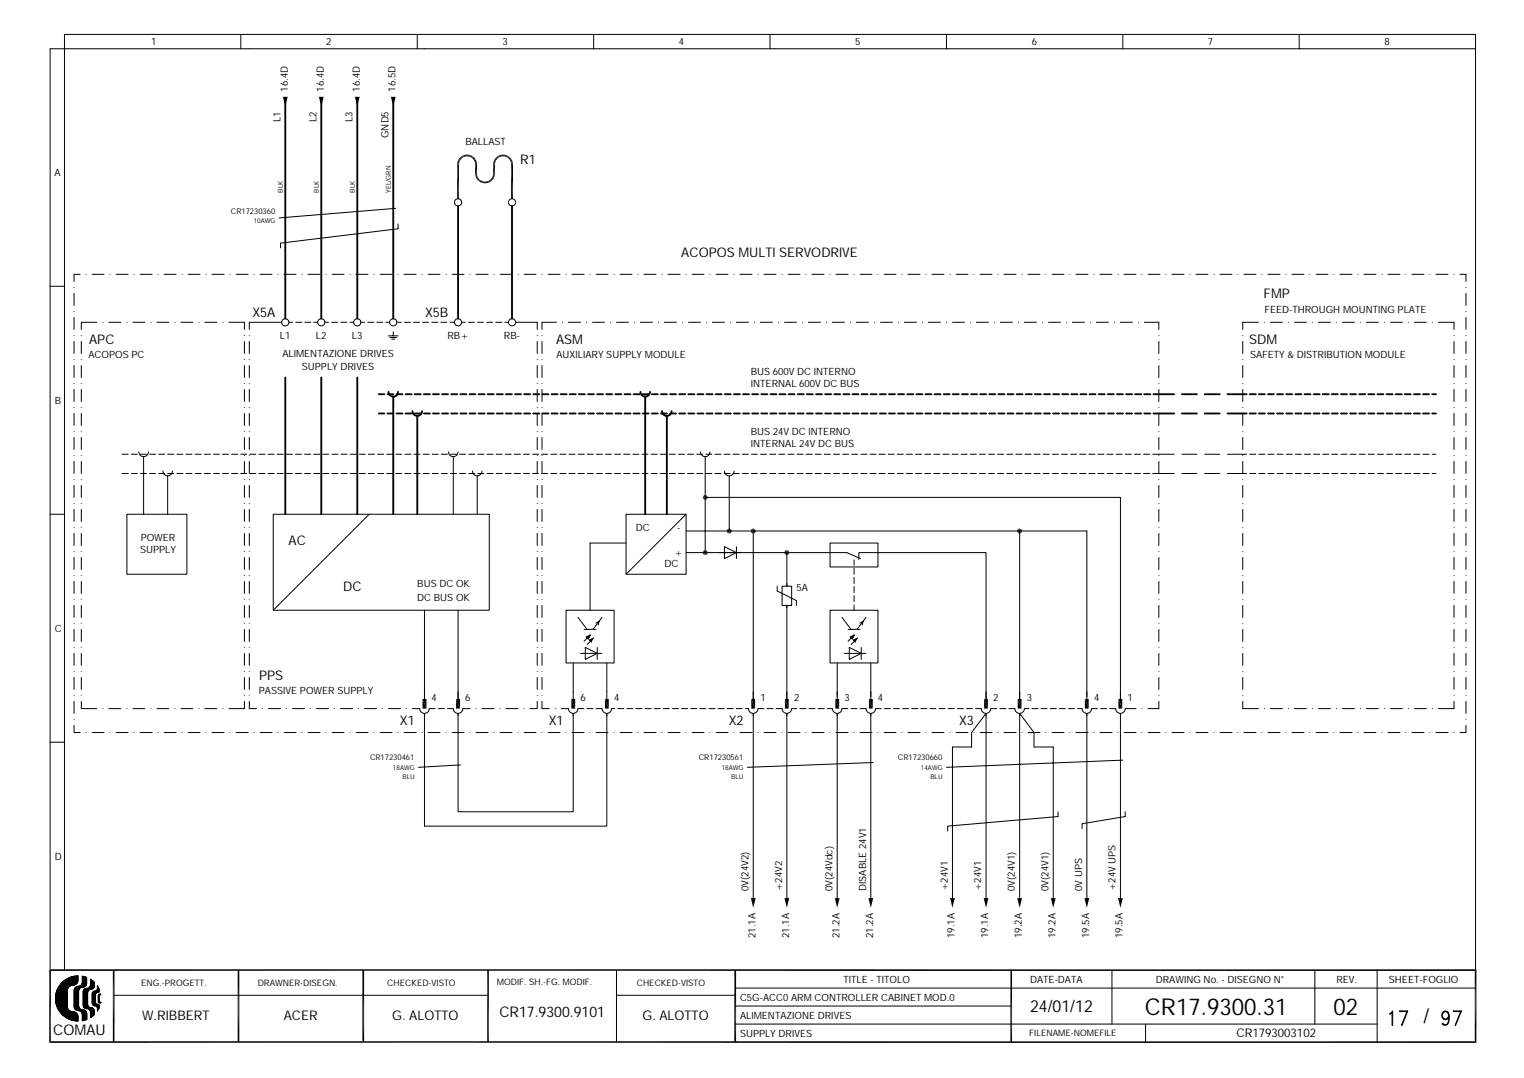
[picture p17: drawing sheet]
<svg xmlns="http://www.w3.org/2000/svg" width="297mm" height="210mm" viewBox="0 0 297 210" stroke-linecap="round" stroke-linejoin="round" font-family="sans-serif">
<defs><g id="words">
<g font-size="4.5">
<text x="222.9" y="197.5">CR17.9300.31</text>
<text x="259.6" y="197.5">02</text>
</g>
<text font-size="3.9" x="277.1" y="199.2">/</text>
<text font-size="3.2" x="200.5" y="197.1">24/01/12</text>
<g font-size="2.9">
<text x="10.4" y="201.5">COMAU</text>
<text x="97.2" y="198">CR17.9300.9101</text>
</g>
<g font-size="2.6">
<text x="101.3" y="31.9">R1</text>
<text x="132.6" y="50.1">ACOPOS MULTI SERVODRIVE</text>
<text x="246" y="58.1">FMP</text>
<text x="49.1" y="61.8">X5A</text>
<text x="82.7" y="61.8">X5B</text>
<text x="17.4" y="67">APC</text>
<text x="108.2" y="67">ASM</text>
<text x="243.2" y="67">SDM</text>
<text x="56.2" y="106.2">AC</text>
<text x="66.8" y="115.1">DC</text>
<text x="50.4" y="132.4">PPS</text>
<text x="77.9" y="141.2">X1</text>
<text x="106.8" y="141.2">X1</text>
<text x="141.9" y="141.2">X2</text>
<text x="186.7" y="141.2">X3</text>
<text x="27.7" y="198.7">W.RIBBERT</text>
<text x="55.2" y="198.7">ACER</text>
<text x="76.4" y="198.7">G. ALOTTO</text>
<text x="125.1" y="198.7">G. ALOTTO</text>
</g>
<text font-size="2.3" x="240.7" y="202">CR1793003102</text>
<g font-size="1.9">
<text x="29.4" y="8.8">1</text>
<text x="63.5" y="8.8">2</text>
<text x="97.8" y="8.8">3</text>
<text x="132.1" y="8.8">4</text>
<text x="166.5" y="8.8">5</text>
<text x="200.9" y="8.8">6</text>
<text x="235.2" y="8.8">7</text>
<text x="269.5" y="8.8">8</text>
<text x="56" y="17.8" transform="rotate(-90 56 17.8)">16.4D</text>
<text x="63" y="17.8" transform="rotate(-90 63 17.8)">16.4D</text>
<text x="70" y="17.8" transform="rotate(-90 70 17.8)">16.4D</text>
<text x="77" y="17.8" transform="rotate(-90 77 17.8)">16.5D</text>
<text x="54.6" y="23.7" transform="rotate(-90 54.6 23.7)">L1</text>
<text x="61.6" y="23.7" transform="rotate(-90 61.6 23.7)">L2</text>
<text x="68.6" y="23.7" transform="rotate(-90 68.6 23.7)">L3</text>
<text x="75.6" y="26.9" transform="rotate(-90 75.6 26.9)">GND5</text>
<text x="90.6" y="28.2">BALLAST</text>
<text x="10.6" y="34.3">A</text>
<text x="246.1" y="60.9">FEED-THROUGH MOUNTING PLATE</text>
<text x="17.2" y="69.8">ACOPOS PC</text>
<text x="54.5" y="66">L1</text>
<text x="55" y="69.5">ALIMENTAZIONE DRIVES</text>
<text x="61.5" y="66">L2</text>
<text x="68.5" y="66">L3</text>
<text x="87.1" y="66">RB+</text>
<text x="98.1" y="66">RB-</text>
<text x="108.3" y="69.8">AUXILIARY SUPPLY MODULE</text>
<text x="243.4" y="69.8">SAFETY &amp; DISTRIBUTION MODULE</text>
<text x="58.8" y="72.1">SUPPLY DRIVES</text>
<text x="146.2" y="73">BUS 600V DC INTERNO</text>
<text x="146.2" y="75.4">INTERNAL 600V DC BUS</text>
<text x="10.7" y="78.6">B</text>
<text x="146.2" y="84.7">BUS 24V DC INTERNO</text>
<text x="146.2" y="87.1">INTERNAL 24V DC BUS</text>
<text x="27.3" y="107.6">SUPPLY</text>
<text x="27.4" y="105.3">POWER</text>
<text x="123.8" y="103.4">DC</text>
<text x="131.8" y="103.5">-</text>
<text x="129.4" y="110.4">DC</text>
<text x="131.3" y="108.2">+</text>
<text x="81.2" y="114.4">BUS DC OK</text>
<text x="81.2" y="116.9">DC BUS OK</text>
<text x="155" y="115.1">5A</text>
<text x="10.6" y="123">C</text>
<text x="50.4" y="135.2">PASSIVE POWER SUPPLY</text>
<text x="84" y="136.6">4</text>
<text x="90.6" y="136.6">6</text>
<text x="113" y="136.6">6</text>
<text x="119.5" y="136.6">4</text>
<text x="148" y="136.6">1</text>
<text x="154.6" y="136.6">2</text>
<text x="164.4" y="136.6">3</text>
<text x="170.9" y="136.6">4</text>
<text x="193.4" y="136.6">2</text>
<text x="199.9" y="136.6">3</text>
<text x="213" y="136.6">4</text>
<text x="219.5" y="136.6">1</text>
<text x="10.7" y="167.4">D</text>
<text x="145.7" y="173.5" transform="rotate(-90 145.7 173.5)">0V(24V2)</text>
<text x="152.3" y="173.5" transform="rotate(-90 152.3 173.5)">+24V2</text>
<text x="162.1" y="173.5" transform="rotate(-90 162.1 173.5)">0V(24Vdc)</text>
<text x="168.6" y="173.5" transform="rotate(-90 168.6 173.5)">DISABLE 24V1</text>
<text x="184.5" y="173.5" transform="rotate(-90 184.5 173.5)">+24V1</text>
<text x="191" y="173.5" transform="rotate(-90 191 173.5)">+24V1</text>
<text x="197.6" y="173.5" transform="rotate(-90 197.6 173.5)">0V(24V1)</text>
<text x="204.1" y="173.5" transform="rotate(-90 204.1 173.5)">0V(24V1)</text>
<text x="210.7" y="173.5" transform="rotate(-90 210.7 173.5)">0V UPS</text>
<text x="217.2" y="173.5" transform="rotate(-90 217.2 173.5)">+24V UPS</text>
<text x="147.1" y="182.6" transform="rotate(-90 147.1 182.6)">21.1A</text>
<text x="153.6" y="182.6" transform="rotate(-90 153.6 182.6)">21.1A</text>
<text x="163.4" y="182.6" transform="rotate(-90 163.4 182.6)">21.2A</text>
<text x="170" y="182.6" transform="rotate(-90 170 182.6)">21.2A</text>
<text x="185.8" y="182.6" transform="rotate(-90 185.8 182.6)">19.1A</text>
<text x="192.4" y="182.6" transform="rotate(-90 192.4 182.6)">19.1A</text>
<text x="198.9" y="182.6" transform="rotate(-90 198.9 182.6)">19.2A</text>
<text x="205.5" y="182.6" transform="rotate(-90 205.5 182.6)">19.2A</text>
<text x="212" y="182.6" transform="rotate(-90 212 182.6)">19.5A</text>
<text x="218.5" y="182.6" transform="rotate(-90 218.5 182.6)">19.5A</text>
<text x="164.2" y="191.5">TITLE - TITOLO</text>
<text x="200.6" y="191.5">DATE-DATA</text>
<text x="225" y="191.5">DRAWING No. - DISEGNO N°</text>
<text x="260.2" y="191.5">REV.</text>
<text x="270.4" y="191.5">SHEET-FOGLIO</text>
<text x="144.1" y="195">C5G-ACC0 ARM CONTROLLER CABINET MOD.0</text>
<text x="144.1" y="198.5">ALIMENTAZIONE DRIVES</text>
<text x="144.1" y="202">SUPPLY DRIVES</text>
</g>
<g font-size="1.7">
<text x="27.5" y="191.9">ENG.-PROGETT.</text>
<text x="50.2" y="191.9">DRAWNER-DISEGN.</text>
<text x="75.4" y="191.9">CHECKED-VISTO</text>
<text x="96.7" y="191.7">MODIF. SH.-FG. MODIF.</text>
<text x="124" y="191.9">CHECKED-VISTO</text>
<text x="200.4" y="201.7">FILENAME-NOMEFILE</text>
</g>
<g font-size="1.5">
<text x="44.9" y="41.6">CR17230360</text>
<text x="72" y="148">CR17230461</text>
<text x="136" y="148">CR17230561</text>
<text x="174.8" y="148">CR17230660</text>
</g>
<g font-size="1.3">
<text x="55.1" y="37.5" transform="rotate(-90 55.1 37.5)">BLK</text>
<text x="62.1" y="37.5" transform="rotate(-90 62.1 37.5)">BLK</text>
<text x="69.1" y="37.5" transform="rotate(-90 69.1 37.5)">BLK</text>
<text x="76.1" y="37.5" transform="rotate(-90 76.1 37.5)">YEL/GRN</text>
<text x="49.4" y="43.5">10AWG</text>
<text x="76.5" y="149.9">18AWG</text>
<text x="140.5" y="149.9">18AWG</text>
<text x="179.3" y="149.9">14AWG</text>
<text x="78.4" y="151.8">BLU</text>
<text x="142.3" y="151.8">BLU</text>
<text x="181.1" y="151.8">BLU</text>
</g>
</g></defs>
<g fill="none" stroke="#000" stroke-width=".36">
<path d="M55.5 19.8v42.3M62.5 19.8v42.3M69.6 19.8v42.3M76.6 19.8v42.3M99.7 32v6.7M89.2 40.1v22M99.7 40.1v22M55.5 73.5v26.6M62.5 73.5v26.6M69.6 73.5v26.6M73.7 76.8h1.1M75.4 76.8h1.2"/>
<path d="M75.6 76.3a.93 .93 0 0 0 1 .9 .93 .93 0 0 0 .9-.9M76.6 77.2v22.9M77.2 76.8h1.2M79 76.8h1.1M80.7 76.8h1.2M82.5 76.8h1.2M84.3 76.8h1.1M86.1 76.8h1.1M87.8 76.8h1.2M89.6 76.8h1.2M91.4 76.8h1.2M93.2 76.8h1.1"/>
<path d="M94.9 76.8h1.2M96.7 76.8h1.2M98.5 76.8h1.2M100.3 76.8h1.1M102 76.8h1.2M103.8 76.8h1.2M105.6 76.8h1.2M107.4 76.8h1.1M109.1 76.8h1.2M110.9 76.8h1.2M112.7 76.8h1.2M114.5 76.8h1.1"/>
<path d="M116.2 76.8h1.2M118 76.8h1.2M119.8 76.8h1.2M121.6 76.8h1.1M123.3 76.8h1.2M124.7 76.3a.94 .94 0 0 0 .9 .9 .94 .94 0 0 0 1-.9M125.1 76.8h1.2M125.6 77.2v22.9M126.9 76.8h1.2M128.7 76.8h1.1M130.5 76.8h1.1M132.2 76.8h1.2"/>
<path d="M134 76.8h1.2M135.8 76.8h1.1M137.5 76.8h1.2M139.3 76.8h1.2M141.1 76.8h1.2M142.9 76.8h1.1M144.7 76.8h1.1M146.4 76.8h1.2M148.2 76.8h1.2M150 76.8h1.2M151.7 76.8h1.2M153.5 76.8h1.2"/>
<path d="M155.3 76.8h1.2M157.1 76.8h1.1M158.9 76.8h1.1M160.6 76.8h1.2M162.4 76.8h1.2M164.2 76.8h1.2M165.9 76.8h1.2M167.7 76.8h1.2M169.5 76.8h1.2M171.3 76.8h1.1M173.1 76.8h1.1M174.8 76.8h1.2"/>
<path d="M176.6 76.8h1.2M178.4 76.8h1.2M180.1 76.8h1.2M181.9 76.8h1.2M183.7 76.8h1.2M185.5 76.8h1.1M187.3 76.8h1.1M189 76.8h1.2M190.8 76.8h1.2M192.6 76.8h1.2M194.4 76.8h1.1M196.1 76.8h1.2"/>
<path d="M197.9 76.8h1.2M199.7 76.8h1.2M201.5 76.8h1.1M203.2 76.8h1.2M205 76.8h1.2M206.8 76.8h1.2M208.6 76.8h1.1M210.3 76.8h1.2M212.1 76.8h1.2M213.9 76.8h1.2M215.7 76.8h1.1M217.4 76.8h1.2"/>
<path d="M219.2 76.8h1.2M221 76.8h1.2M222.8 76.8h1.1M224.5 76.8h4.1M230.1 76.8h2.9M234.5 76.8h2.9M239 76.8h3.7M243.3 76.8h1.2M245.1 76.8h1.1M246.8 76.8h1.2M248.6 76.8h1.2M250.4 76.8h1.2"/>
<path d="M252.2 76.8h1.1M254 76.8h1.1M255.7 76.8h1.2M257.5 76.8h1.2M259.3 76.8h1.1M261 76.8h1.2M262.8 76.8h1.2M264.6 76.8h1.2M266.4 76.8h1.1M268.2 76.8h1.1M269.9 76.8h1.2M271.7 76.8h1.2"/>
<path d="M273.5 76.8h1.1M275.3 76.8h1.1M277 76.8h1.2M278.8 76.8h.7M73.7 80.5h1.1M75.4 80.5h1.2M77.2 80.5h1.2M79 80.5h1.1M80.3 80a.94 .94 0 0 0 .9 1 .94 .94 0 0 0 1-1M80.7 80.5h1.2M81.2 81v19.1M82.5 80.5h1.2"/>
<path d="M84.3 80.5h1.1M86.1 80.5h1.1M87.8 80.5h1.2M89.6 80.5h1.2M91.4 80.5h1.2M93.2 80.5h1.1M94.9 80.5h1.2M96.7 80.5h1.2M98.5 80.5h1.2M100.3 80.5h1.1M102 80.5h1.2M103.8 80.5h1.2"/>
<path d="M105.6 80.5h1.2M107.4 80.5h1.1M109.1 80.5h1.2M110.9 80.5h1.2M112.7 80.5h1.2M114.5 80.5h1.1M116.2 80.5h1.2M118 80.5h1.2M119.8 80.5h1.2M121.6 80.5h1.1M123.3 80.5h1.2M125.1 80.5h1.2"/>
<path d="M126.9 80.5h1.2M128.7 80.5h1.1M128.9 80a.93 .93 0 0 0 .9 1 .93 .93 0 0 0 .9-1M129.8 81v19.1M130.5 80.5h1.1M132.2 80.5h1.2M134 80.5h1.2M135.8 80.5h1.1M137.5 80.5h1.2M139.3 80.5h1.2M141.1 80.5h1.2M142.9 80.5h1.1"/>
<path d="M144.7 80.5h1.1M146.4 80.5h1.2M148.2 80.5h1.2M150 80.5h1.2M151.7 80.5h1.2M153.5 80.5h1.2M155.3 80.5h1.2M157.1 80.5h1.1M158.9 80.5h1.1M160.6 80.5h1.2M162.4 80.5h1.2M164.2 80.5h1.2"/>
<path d="M165.9 80.5h1.2M167.7 80.5h1.2M169.5 80.5h1.2M171.3 80.5h1.1M173.1 80.5h1.1M174.8 80.5h1.2M176.6 80.5h1.2M178.4 80.5h1.2M180.1 80.5h1.2M181.9 80.5h1.2M183.7 80.5h1.2M185.5 80.5h1.1"/>
<path d="M187.3 80.5h1.1M189 80.5h1.2M190.8 80.5h1.2M192.6 80.5h1.2M194.4 80.5h1.1M196.1 80.5h1.2M197.9 80.5h1.2M199.7 80.5h1.2M201.5 80.5h1.1M203.2 80.5h1.2M205 80.5h1.2M206.8 80.5h1.2"/>
<path d="M208.6 80.5h1.1M210.3 80.5h1.2M212.1 80.5h1.2M213.9 80.5h1.2M215.7 80.5h1.1M217.4 80.5h1.2M219.2 80.5h1.2M221 80.5h1.2M222.8 80.5h1.1M224.5 80.5h4.1M230.1 80.5h2.9M234.5 80.5h2.9"/>
<path d="M239 80.5h3.7M243.3 80.5h1.2M245.1 80.5h1.1M246.8 80.5h1.2M248.6 80.5h1.2M250.4 80.5h1.2M252.2 80.5h1.1M254 80.5h1.1M255.7 80.5h1.2M257.5 80.5h1.2M259.3 80.5h1.1M261 80.5h1.2"/>
<path d="M262.8 80.5h1.2M264.6 80.5h1.2M266.4 80.5h1.1M268.2 80.5h1.1M269.9 80.5h1.2M271.7 80.5h1.2M273.5 80.5h1.1M275.3 80.5h1.1M277 80.5h1.2M278.8 80.5h.7"/>
</g>
<g fill="#000">
<path d="M55.1 18.9h.9l-.5 1.8zM62.1 18.9h.9l-.5 1.8zM69.1 18.9h.9l-.4 1.8zM76.1 18.9h.9l-.4 1.8zM89 31.6l.4 .1-.4 .3zM89.2 31.3l.3 .1-.5 .2zM89.3 31l.3 .2-.4 .1zM89 32l.4-.3-.1 .3zM89 31.6l.5-.2-.1 .3zM89.6 30.7l.2 .2-.5 .1zM89.2 31.3l.4-.1-.1 .2zM89.3 31l.5-.1-.2 .3z"/>
<path d="M89.6 30.7l.3-.3 .1 .3zM89.6 30.7h.4l-.2 .2zM89.9 30.4l.3-.2 .1 .4zM89.9 30.4l.4 .2-.3 .1zM90.2 30.2l.4-.1v.4zM90.2 30.2l.4 .3-.3 .1zM90.6 30.1h.3v.4zM90.6 30.1l.3 .4h-.3zM90.9 30.1l.3 .4h-.3zM90.9 30.1h.4l-.1 .4zM91.3 30.1l.2 .5-.3-.1zM91.3 30.1l.4 .1-.2 .4z"/>
<path d="M91.7 30.2l.1 .5-.3-.1zM91.7 30.2l.3 .2-.2 .3zM92 30.4v.5l-.2-.2zM92.3 30.7l-.1 .5-.2-.3zM92 30.4l.3 .3-.3 .2zM92.2 31.2l.3-.2-.1 .4zM92.4 31.4l.3-.1-.2 .4zM92.5 31.7l.3-.1-.3 .4zM92.5 32l.4 1.8h-.4zM92.5 33.8h.4l-.4 .4zM92.3 30.7l.2 .3-.3 .2zM92.5 34.2l.4-.1-.3 .4z"/>
<path d="M92.6 34.5l.4-.1-.2 .5zM92.5 31l.2 .3-.3 .1zM92.7 31.3l.1 .3-.3 .1zM92.8 34.9l.3-.3v.5zM92.8 31.6l.1 .4h-.4zM92.5 32h.4v1.8zM92.9 33.8v.3l-.4 .1zM92.9 34.1l.1 .3-.4 .1zM93 34.4l.1 .2-.3 .3zM93.1 35.1l.2-.2 .1 .5zM93.1 34.6l.2 .3-.2 .2zM93.3 34.9l.3 .2-.2 .3z"/>
<path d="M93.6 35.1l.1 .5-.3-.2zM93.6 35.1l.2 .1-.1 .4zM93.8 35.2l.2 .5-.3-.1zM93.8 35.2l.3 .1-.1 .4zM94.1 35.3l.3 .4h-.4zM94.1 35.3l.3 .1v.3zM94.4 35.4l.4 .3h-.4zM94.4 35.4l.3-.1 .1 .4zM94.7 35.3l.3-.1 .2 .4zM94.7 35.3l.5 .3-.4 .1zM95 35.2l.3-.1 .2 .3zM95 35.2l.5 .2-.3 .2z"/>
<path d="M95.3 35.1l.2-.2 .3 .2zM95.3 35.1h.5l-.3 .3zM95.7 34.6l.3 .3h-.5zM95.9 34.4l.3 .1-.5 .1zM95.5 34.9h.5l-.2 .2zM96 34.1l.3 .1-.4 .2zM96 33.8h.4l-.4 .3zM96 32l.4 1.8h-.4zM95.7 34.6l.5-.1-.2 .4zM96 31.6l.4 .1-.4 .3zM96.2 31.3l.3 .1-.5 .2zM95.9 34.4l.4-.2-.1 .3z"/>
<path d="M96 34.1l.4-.3-.1 .4zM96.3 31l.3 .2-.4 .1zM96 32h.4v1.8zM96 32l.4-.3v.3zM96 31.6l.5-.2-.1 .3zM96.6 30.7l.2 .2-.5 .1zM96.2 31.3l.4-.1-.1 .2zM96.3 31l.5-.1-.2 .3zM96.6 30.7l.3-.3 .1 .3zM96.6 30.7h.4l-.2 .2zM96.9 30.4l.3-.2 .1 .4zM96.9 30.4l.4 .2-.3 .1z"/>
<path d="M97.2 30.2l.4-.1v.4zM97.2 30.2l.4 .3-.3 .1zM97.6 30.1h.3v.4zM97.6 30.1l.3 .4h-.3zM97.9 30.1l.3 .4h-.3zM97.9 30.1h.4l-.1 .4zM98.3 30.1l.2 .5-.3-.1zM98.3 30.1l.4 .1-.2 .4zM98.7 30.2l.1 .5-.3-.1zM98.7 30.2l.3 .2-.2 .3zM99 30.4v.5l-.2-.2zM99.3 30.7v.5l-.3-.3z"/>
<path d="M99 30.4l.3 .3-.3 .2zM99.3 31.2l.2-.2-.1 .4zM99.4 31.4l.3-.1-.2 .4zM99.5 31.7l.3-.1-.3 .4zM99.3 30.7l.2 .3-.2 .2zM99.5 31l.2 .3-.3 .1zM99.7 31.3l.1 .3-.3 .1zM99.8 31.6l.1 .4h-.4zM136.8 96.9l.9 .1h-.8zM136.8 96.9h1l-.1 .1zM136.9 96.7l.9 .2h-1zM136.9 96.7h.8l.1 .2z"/>
<path d="M136.9 97l.7 .2h-.6zM136.9 97h.8l-.1 .2zM137 96.5l.7 .2h-.8zM137 96.5h.6l.1 .2zM137 97.2l.5 .1zM137 97.2h.6l-.1 .1zM137 96.5l.1-.1 .5 .1zM137.1 96.4l.5 .1zM137.1 97.3h.4zM137.1 96.4h.4zM136.8 107.6l.9 .2h-.8zM136.8 107.6h1l-.1 .2z"/>
<path d="M136.9 107.4l.9 .2h-1zM136.9 107.4h.8l.1 .2zM136.9 107.8l.7 .1h-.6zM136.9 107.8h.8l-.1 .1zM137 107.3l.7 .1h-.8zM137 107.3h.6l.1 .1zM137 107.9l.5 .1zM137 107.9h.6zM137 107.3h.6zM137.1 107.2l.5 .1zM137.1 108h.4zM137.1 107.2h.4z"/>
<path d="M141.5 103.4l.9 .2h-.9zM141.5 103.4h.9v.2zM141.5 103.2l.9 .2h-.9zM141.5 103.2h.9v.2zM141.5 103.6l.8 .1h-.7zM141.5 103.6h.9l-.1 .1zM141.6 103.1l.8 .1h-.9zM141.6 103.1h.7l.1 .1zM141.6 103.7l.5 .1zM141.6 103.7h.7l-.2 .1zM141.6 103.1l.2-.1 .5 .1zM141.8 103l.5 .1z"/>
<path d="M141.8 103.8h.3zM141.8 103h.3zM146.2 103.4l.9 .2h-.9zM146.2 103.4h.9v.2zM146.2 103.2l.9 .2h-.9zM146.2 103.2h.9v.2zM146.2 103.6l.8 .1h-.7zM146.2 103.6h.9l-.1 .1zM146.3 103.1l.8 .1h-.9zM146.3 103.1h.7l.1 .1zM146.3 103.7l.5 .1zM146.3 103.7h.7l-.2 .1z"/>
<path d="M146.3 103.1l.2-.1 .5 .1zM146.5 103l.5 .1zM146.5 103.8h.3zM146.5 103h.3zM152.7 107.6l.9 .2h-.9zM152.7 107.6h.9v.2zM152.7 107.4l.9 .2h-.9zM152.7 107.4h.9v.2zM152.7 107.8l.8 .1h-.7zM152.7 107.8h.9l-.1 .1zM152.8 107.3l.8 .1h-.9zM152.8 107.3h.7l.1 .1z"/>
<path d="M152.8 107.9l.6 .1zM152.8 107.9h.7zM152.8 107.3h.7zM153 107.2l.5 .1zM153 108h.4zM153 107.2h.4zM198 103.4l.9 .2h-.8zM198 103.4h1l-.1 .2zM198.1 103.2l.9 .2h-1zM198.1 103.2h.8l.1 .2zM198.1 103.6l.7 .1h-.6zM198.1 103.6h.8l-.1 .1z"/>
<path d="M198.2 103.1l.7 .1h-.8zM198.2 103.1h.6l.1 .1zM198.2 103.7l.5 .1zM198.2 103.7h.6l-.1 .1zM198.2 103.1l.1-.1 .5 .1zM198.3 103l.5 .1zM198.3 103.8h.4zM198.3 103h.4zM82.3 136.1l.7 1.9h-.7zM82.3 136.1h.7v1.9zM88.8 136.1l.8 1.9h-.8zM88.8 136.1h.8v1.9z"/>
<path d="M111.2 136.1l.8 1.9h-.8zM111.2 136.1h.8v1.9zM114.1 124l.9-.4-.5 .8zM114.7 124.6l.9-.4-.4 .8zM117.8 136.1l.7 1.9h-.7zM117.8 136.1h.7v1.9zM146.3 136.1l.7 1.9h-.7zM146.3 136.1h.7v1.9zM152.8 136.1l.7 1.9h-.7zM152.8 136.1h.7v1.9zM162.6 136.1l.8 1.9h-.8zM162.6 136.1h.8v1.9z"/>
<path d="M165.5 124l.8-.4-.4 .8zM166.1 124.6l.9-.4-.5 .8zM169.2 136.1l.7 1.9h-.7zM169.2 136.1h.7v1.9zM191.6 136.1l.7 1.9h-.7zM191.6 136.1h.7v1.9zM198.1 136.1l.8 1.9h-.8zM198.1 136.1h.8v1.9zM211.2 136.1l.7 1.9h-.7zM211.2 136.1h.7v1.9zM217.7 136.1l.8 1.9h-.8zM217.7 136.1h.8v1.9z"/>
<path d="M146.2 174.9h.9l-.5 1.9zM152.7 174.9h.9l-.4 1.9zM162.5 174.9h.9l-.4 1.9zM169.1 174.9h.9l-.5 1.9zM185 174.9h.9l-.5 1.9zM191.5 174.9h.9l-.4 1.9zM198 174.9h1l-.5 1.9zM204.6 174.9h.9l-.5 1.9zM211.1 174.9h.9l-.4 1.9zM217.7 174.9h.9l-.5 1.9z"/>
</g>
<g fill="none" stroke="#000" stroke-width=".19">
<path d="M46.9 6.7v2.8M81.2 6.7v2.8M115.6 6.7v2.8M149.9 6.7v2.8M184.3 6.7v2.8M218.6 6.7v2.8M252.9 6.7v2.8M287.3 9.5h-277.5v179.4M9.8 55.7h2.8M14.4 56h.1M14.4 57.1v2.4M15.6 53.4h-1.2v1.4"/>
<path d="M16.8 53.4h.1M17.9 53.4h2.4M21.4 53.4h.1M22.6 53.4h2.3M26.1 53.4h.1M27.3 53.4h2.3M30.8 53.4h.1M31.9 53.4h2.4M35.5 53.4h.1M36.6 53.4h2.3M40.1 53.4h.1M41.3 53.4h2.3"/>
<path d="M44.8 53.4h.1M46 53.4h2.3M49.5 53.4h.1M50.6 53.4h2.4M54.1 53.4h.1M55.3 53.4h2.3M58.8 53.4h.1M60 53.4h2.3M63.5 53.4h.1M64.6 53.4h2.4M68.2 53.4h.1M69.3 53.4h2.3"/>
<path d="M72.8 53.4h.1M74 53.4h2.3M77 40.6l-22.6 1.8M77.5 43.6v.9l-22.9 2.8v1M77.5 53.4h.1M78.7 53.4h2.3M82.2 53.4h.1M83.3 53.4h2.4M86.8 53.4h.1M88 53.4h2.3M91.5 53.4h.1M92.7 53.4h2.3"/>
<path d="M96.2 53.4h.1M97.3 53.4h2.4M100.9 53.4h.1M102 53.4h2.4M105.5 53.4h.1M106.7 53.4h2.3M110.2 53.4h.1M111.4 53.4h2.3M114.9 53.4h.1M116 53.4h2.4M119.5 53.4h.1M120.7 53.4h2.3"/>
<path d="M124.2 53.4h.1M125.4 53.4h2.3M128.9 53.4h.1M130 53.4h2.4M133.6 53.4h.1M134.7 53.4h2.4M138.2 53.4h.1M139.4 53.4h2.3M142.9 53.4h.1M144.1 53.4h2.3M147.6 53.4h.1M148.7 53.4h2.4"/>
<path d="M152.3 53.4h.1M153.4 53.4h2.3M156.9 53.4h.1M158.1 53.4h2.3M161.6 53.4h.1M162.8 53.4h2.3M166.3 53.4h.1M167.4 53.4h2.4M170.9 53.4h.1M172.1 53.4h2.3M175.6 53.4h.1M176.8 53.4h2.3"/>
<path d="M180.3 53.4h.1M181.4 53.4h2.4M185 53.4h.1M186.1 53.4h2.3M189.6 53.4h.1M190.8 53.4h2.3M194.3 53.4h.1M195.5 53.4h2.3M199 53.4h.1M200.1 53.4h2.4M203.6 53.4h.1M204.8 53.4h2.3"/>
<path d="M208.3 53.4h.1M209.5 53.4h2.3M213 53.4h.1M214.1 53.4h2.4M217.7 53.4h.1M218.8 53.4h2.3M222.3 53.4h.1M223.5 53.4h2.3M227 53.4h.1M228.2 53.4h2.3M231.7 53.4h.1M232.8 53.4h2.4"/>
<path d="M236.3 53.4h.1M237.5 53.4h2.3M241 53.4h.1M242.2 53.4h2.3M245.7 53.4h.1M246.8 53.4h2.4M250.4 53.4h.1M251.5 53.4h2.4M255 53.4h.1M256.2 53.4h2.3M259.7 53.4h.1M260.9 53.4h2.3"/>
<path d="M264.4 53.4h.1M265.5 53.4h2.4M269 53.4h.1M270.2 53.4h2.3M273.7 53.4h.1M274.9 53.4h2.3M278.4 53.4h.1M279.5 53.4h2.4M283.1 53.4h.1M284.2 53.4h1.2v1.4M285.4 57.1v2.4M285.4 56h.1"/>
<path d="M14.4 65.3h.1M14.4 70h.1M14.4 74.7h.1M14.4 79.3h.1M14.4 60.7h.1M14.4 61.8v2.3M14.4 66.5v2.3M14.4 71.2v2.3M14.4 75.8v2.4M15.8 65.3h.1M15.8 70h.1M15.8 74.7h.1"/>
<path d="M15.8 79.3h.1M15.8 66.5v2.3M15.8 71.2v2.3M15.8 75.8v2.4M18.9 62.8h-3.1v1.3M20 62.8h.1M21.2 62.8h2.3M24.7 62.8h.1M25.9 62.8h2.3M29.4 62.8h.1M30.5 62.8h2.4M34 62.8h.1"/>
<path d="M35.2 62.8h2.3M38.7 62.8h.1M39.9 62.8h2.3M43.4 62.8h.1M44.6 62.8h3v1.3M47.6 65.3h.1M47.6 70h.1M47.6 74.7h.1M47.6 79.3h.1M47.6 66.5v2.3M47.6 71.2v2.3M47.6 75.8v2.4"/>
<path d="M48.5 65.3h.1M48.5 66.5v2.3M48.5 71.2v2.3M48.5 75.8v2.4M48.5 70h.1M48.5 74.7h.1M48.5 79.3h.1M54.8 62.8h-6.3v1.3M56.2 62.8h.8M57.6 62.8h1.1M59.4 62.8h1.1M61.1 62.8h.7"/>
<path d="M63.2 62.8h.8M64.6 62.8h1.1M66.4 62.8h1.1M68.1 62.8h.8M70.3 62.8h.7M71.6 62.8h1.1M73.4 62.8h1.1M75.1 62.8h.8M75.6 65.4h1.9M75.9 65.7h1.3M76.2 66h.7M76.6 64.6v.8"/>
<path d="M77.3 62.8h.8M78.7 62.8h1.2M80.5 62.8h1.2M82.3 62.8h1.1M84.1 62.8h1.1M85.8 62.8h1.2M87.6 62.8h.9M89.9 62.8h.7M91.2 62.8h1.2M93 62.8h1.1M94.7 62.8h1.2M96.5 62.8h1.2"/>
<path d="M98.3 62.8h.7M100.4 62.8h4.2v1.3M104.6 65.3h.1M104.6 70h.1M104.6 74.7h.1M104.6 79.3h.1M104.6 66.5v2.3M104.6 71.2v2.3M104.6 75.8v2.4M105.5 65.3h.1M105.5 70h.1M105.5 74.7h.1"/>
<path d="M105.5 79.3h.1M105.5 66.5v2.3M105.5 71.2v2.3M105.5 75.8v2.4M108.3 62.8h-2.8v1.3M109.5 62.8h.1M110.7 62.8h2.3M114.2 62.8h.1M115.3 62.8h2.4M118.8 62.8h.1M120 62.8h2.3M123.5 62.8h.1"/>
<path d="M124.7 62.8h2.3M128.2 62.8h.1M129.3 62.8h2.4M132.9 62.8h.1M134 62.8h2.4M137.5 62.8h.1M138.7 62.8h2.3M142.2 62.8h.1M143.4 62.8h2.3M146.9 62.8h.1M148 62.8h2.4M151.5 62.8h.1"/>
<path d="M152.7 62.8h2.3M156.2 62.8h.1M157.4 62.8h2.3M160.9 62.8h.1M162.1 62.8h2.3M165.6 62.8h.1M166.7 62.8h2.4M170.2 62.8h.1M171.4 62.8h2.3M174.9 62.8h.1M176.1 62.8h2.3M179.6 62.8h.1"/>
<path d="M180.7 62.8h2.4M184.3 62.8h.1M185.4 62.8h2.3M188.9 62.8h.1M190.1 62.8h2.3M193.6 62.8h.1M194.8 62.8h2.3M198.3 62.8h.1M199.4 62.8h2.4M202.9 62.8h.1M204.1 62.8h2.3M207.6 62.8h.1"/>
<path d="M208.8 62.8h2.3M212.3 62.8h.1M213.4 62.8h2.4M217 62.8h.1M218.1 62.8h2.4M221.6 62.8h.1M222.8 62.8h2.8v1.3M225.6 65.3h.1M225.6 70h.1M225.6 74.7h.1M225.6 79.3h.1M225.6 66.5v2.3"/>
<path d="M225.6 71.2v2.3M225.6 75.8v2.4M241.9 65.3h.1M241.9 70h.1M241.9 74.7h.1M241.9 79.3h.1M241.9 66.5v2.3M241.9 71.2v2.3M241.9 75.8v2.4M245 62.8h-3.1v1.3M246.1 62.8h.1M247.3 62.8h2.4"/>
<path d="M250.8 62.8h.1M252 62.8h2.3M255.5 62.8h.1M256.7 62.8h2.3M260.2 62.8h.1M261.3 62.8h2.4M264.8 62.8h.1M266 62.8h2.3M269.5 62.8h.1M270.7 62.8h2.3M274.2 62.8h.1M275.4 62.8h2.3"/>
<path d="M278.8 62.8h.1M280 62.8h3.1v1.3M283.1 65.3h.1M283.1 70h.1M283.1 74.7h.1M283.1 79.3h.1M283.1 66.5v2.3M283.1 71.2v2.3M283.1 75.8v2.4M285.4 65.3h.1M285.4 70h.1M285.4 74.7h.1"/>
<path d="M285.4 79.3h.1M285.4 61.8v2.3M285.4 66.5v2.3M285.4 71.2v2.3M285.4 75.8v2.4M285.4 60.7h.1M14.4 84h.1M14.4 88.7h.1M14.4 93.4h.1M14.4 98h.1M14.4 80.5v2.3M14.4 85.2v2.3"/>
<path d="M14.4 89.8v2.4M14.4 94.5v2.4M14.4 99.2v2.3M15.8 84h.1M15.8 88.7h.1M15.8 93.4h.1M15.8 98h.1M15.8 80.5v2.3M15.8 85.2v2.3M15.8 89.8v2.4M15.8 94.5v2.4M15.8 99.2v2.3"/>
<path d="M23.8 88.4h1.2M23.8 92.2h1.2M25.6 88.4h1.1M25.6 92.2h1.1M27 88a.94 .94 0 0 0 1 .9 .94 .94 0 0 0 .9-.9M27.3 88.4h1.2M27.3 92.2h1.2M28 88.9v11.2M29.1 88.4h1.2M29.1 92.2h1.2M30.9 88.4h1.2M30.9 92.2h1.2"/>
<path d="M31.7 91.7a.93 .93 0 0 0 .9 1 .93 .93 0 0 0 1-1M32.6 92.7v7.4M32.7 88.4h1.1M32.7 92.2h1.1M34.4 88.4h1.2M34.4 92.2h1.2M36.2 88.4h1.2M36.2 92.2h1.2M38 88.4h1.2M38 92.2h1.2M39.8 88.4h1.1M39.8 92.2h1.1"/>
<path d="M41.6 88.4h1.1M41.6 92.2h1.1M43.3 88.4h1.2M43.3 92.2h1.2M45.1 88.4h1.2M45.1 92.2h1.2M46.9 88.4h1.1M46.9 92.2h1.1M47.6 84h.1M47.6 88.7h.1M47.6 93.4h.1M47.6 98h.1"/>
<path d="M47.6 80.5v2.3M47.6 85.2v2.3M47.6 89.8v2.4M47.6 94.5v2.4M47.6 99.2v2.3M48.5 80.5v2.3M48.5 85.2v2.3M48.5 89.8v2.4M48.5 94.5v2.4M48.5 99.2v2.3M48.5 84h.1M48.5 88.7h.1"/>
<path d="M48.5 93.4h.1M48.5 98h.1M48.6 88.4h1.2M48.6 92.2h1.2M50.4 88.4h1.2M50.4 92.2h1.2M52.2 88.4h1.2M52.2 92.2h1.2M54 88.4h1.1M54 92.2h1.1M55.8 88.4h1.1M55.8 92.2h1.1"/>
<path d="M57.5 88.4h1.2M57.5 92.2h1.2M59.3 88.4h1.2M59.3 92.2h1.2M61.1 88.4h1.1M61.1 92.2h1.1M62.8 88.4h1.2M62.8 92.2h1.2M64.6 88.4h1.2M64.6 92.2h1.2M66.4 88.4h1.2M66.4 92.2h1.2"/>
<path d="M68.2 88.4h1.1M68.2 92.2h1.1M70 88.4h1.1M70 92.2h1.1M71.7 88.4h1.2M71.7 92.2h1.2M73.5 88.4h1.2M73.5 92.2h1.2M75.3 88.4h1.1M75.3 92.2h1.1M77 88.4h1.2M77 92.2h1.2"/>
<path d="M78.8 88.4h1.2M78.8 92.2h1.2M80.6 88.4h1.2M80.6 92.2h1.2M82.4 88.4h1.1M82.4 92.2h1.1M84.2 88.4h1.1M84.2 92.2h1.1M85.9 88.4h1.2M85.9 92.2h1.2M87.3 88a.93 .93 0 0 0 .9 .9 .93 .93 0 0 0 1-.9M87.7 88.4h1.2"/>
<path d="M87.7 92.2h1.2M88.2 88.9v11.2M89.5 88.4h1.1M89.5 92.2h1.1M91.2 88.4h1.2M91.2 92.2h1.2M92 91.7a.94 .94 0 0 0 .9 1 .94 .94 0 0 0 1-1M92.9 92.7v7.4M93 88.4h1.2M93 92.2h1.2M94.8 88.4h1.2M94.8 92.2h1.2"/>
<path d="M96.6 88.4h1.1M96.6 92.2h1.1M98.4 88.4h1.1M98.4 92.2h1.1M100.1 88.4h1.2M100.1 92.2h1.2M101.9 88.4h1.2M101.9 92.2h1.2M103.7 88.4h1.1M103.7 92.2h1.1M104.6 84h.1M104.6 88.7h.1"/>
<path d="M104.6 93.4h.1M104.6 98h.1M104.6 80.5v2.3M104.6 85.2v2.3M104.6 89.8v2.4M104.6 94.5v2.4M104.6 99.2v2.3M105.5 88.4h1.1M105.5 92.2h1.1M105.5 84h.1M105.5 88.7h.1M105.5 93.4h.1"/>
<path d="M105.5 98h.1M105.5 80.5v2.3M105.5 85.2v2.3M105.5 89.8v2.4M105.5 94.5v2.4M105.5 99.2v2.3M107.2 88.4h1.2M107.2 92.2h1.2M109 88.4h1.2M109 92.2h1.2M110.8 88.4h1.2M110.8 92.2h1.2"/>
<path d="M112.6 88.4h1.1M112.6 92.2h1.1M114.3 88.4h1.2M114.3 92.2h1.2M116.1 88.4h1.2M116.1 92.2h1.2M117.9 88.4h1.1M117.9 92.2h1.1M119.7 88.4h1.1M119.7 92.2h1.1M121.4 88.4h1.2M121.4 92.2h1.2"/>
<path d="M123.2 88.4h1.2M123.2 92.2h1.2M125 88.4h1.2M125 92.2h1.2M126.8 88.4h1.1M126.8 92.2h1.1M128.5 88.4h1.2M128.5 92.2h1.2M130.3 88.4h1.2M130.3 92.2h1.2M132.1 88.4h1.1M132.1 92.2h1.1"/>
<path d="M133.9 88.4h1.1M133.9 92.2h1.1M135.6 88.4h1.2M135.6 92.2h1.2M136.4 88a.93 .93 0 0 0 .9 .9 .93 .93 0 0 0 .9-.9M137.3 96.9h80.8v39.2M137.3 88.9v18.7M137.4 88.4h1.2M137.4 92.2h1.2M139.2 88.4h1.2M139.2 92.2h1.2M141 88.4h1.1"/>
<path d="M141 92.2h1.1M141 91.7a.93 .93 0 0 0 1 1 .93 .93 0 0 0 .9-1M142 92.7v10.7M142.7 88.4h1.2M142.7 92.2h1.2M144.5 88.4h1.2M144.5 92.2h1.2M146.3 88.4h1.1M146.3 92.2h1.1M148.1 88.4h1.1M148.1 92.2h1.1M149.8 88.4h1.2"/>
<path d="M149.8 92.2h1.2M151.6 88.4h1.2M151.6 92.2h1.2M153.4 88.4h1.2M153.4 92.2h1.2M155.2 88.4h1.1M155.2 92.2h1.1M156.9 88.4h1.2M156.9 92.2h1.2M158.7 88.4h1.2M158.7 92.2h1.2M160.5 88.4h1.1"/>
<path d="M160.5 92.2h1.1M162.3 88.4h1.1M162.3 92.2h1.1M164 88.4h1.2M164 92.2h1.2M165.8 88.4h1.2M165.8 92.2h1.2M167.6 88.4h1.2M167.6 92.2h1.2M169.4 88.4h1.1M169.4 92.2h1.1M171.1 88.4h1.2"/>
<path d="M171.1 92.2h1.2M172.9 88.4h1.2M172.9 92.2h1.2M174.7 88.4h1.2M174.7 92.2h1.2M176.5 88.4h1.1M176.5 92.2h1.1M178.2 88.4h1.2M178.2 92.2h1.2M180 88.4h1.2M180 92.2h1.2M181.8 88.4h1.2"/>
<path d="M181.8 92.2h1.2M183.6 88.4h1.1M183.6 92.2h1.1M185.3 88.4h1.2M185.3 92.2h1.2M187.1 88.4h1.2M187.1 92.2h1.2M188.9 88.4h1.2M188.9 92.2h1.2M190.7 88.4h1.1M190.7 92.2h1.1M192.4 88.4h1.2"/>
<path d="M192.4 92.2h1.2M194.2 88.4h1.2M194.2 92.2h1.2M196 88.4h1.2M196 92.2h1.2M197.8 88.4h1.1M197.8 92.2h1.1M199.5 88.4h1.2M199.5 92.2h1.2M201.3 88.4h1.2M201.3 92.2h1.2M203.1 88.4h1.2"/>
<path d="M203.1 92.2h1.2M204.9 88.4h1.1M204.9 92.2h1.1M206.7 88.4h1.1M206.7 92.2h1.1M208.4 88.4h1.2M208.4 92.2h1.2M210.2 88.4h1.2M210.2 92.2h1.2M212 88.4h1.1M212 92.2h1.1M213.7 88.4h1.2"/>
<path d="M213.7 92.2h1.2M215.5 88.4h1.2M215.5 92.2h1.2M217.3 88.4h1.2M217.3 92.2h1.2M219.1 88.4h1.1M219.1 92.2h1.1M220.9 88.4h1.1M220.9 92.2h1.1M222.6 88.4h1.2M222.6 92.2h1.2M224.4 88.4h4.2"/>
<path d="M224.4 92.2h4.2M225.6 84h.1M225.6 88.7h.1M225.6 93.4h.1M225.6 98h.1M225.6 80.5v2.3M225.6 85.2v2.3M225.6 89.8v2.4M225.6 94.5v2.4M225.6 99.2v2.3M230.1 88.4h2.9M230.1 92.2h2.9"/>
<path d="M234.5 88.4h2.9M234.5 92.2h2.9M239 88.4h3.7M239 92.2h3.7M241.9 84h.1M241.9 88.7h.1M241.9 93.4h.1M241.9 98h.1M241.9 80.5v2.3M241.9 85.2v2.3M241.9 89.8v2.4M241.9 94.5v2.4"/>
<path d="M241.9 99.2v2.3M243.3 88.4h1.2M243.3 92.2h1.2M245.1 88.4h1.1M245.1 92.2h1.1M246.8 88.4h1.2M246.8 92.2h1.2M248.6 88.4h1.2M248.6 92.2h1.2M250.4 88.4h1.2M250.4 92.2h1.2M252.2 88.4h1.1"/>
<path d="M252.2 92.2h1.1M254 88.4h1.1M254 92.2h1.1M255.7 88.4h1.2M255.7 92.2h1.2M257.5 88.4h1.2M257.5 92.2h1.2M259.3 88.4h1.1M259.3 92.2h1.1M261 88.4h1.2M261 92.2h1.2M262.8 88.4h1.2"/>
<path d="M262.8 92.2h1.2M264.6 88.4h1.2M264.6 92.2h1.2M266.4 88.4h1.1M266.4 92.2h1.1M268.2 88.4h1.1M268.2 92.2h1.1M269.9 88.4h1.2M269.9 92.2h1.2M271.7 88.4h1.2M271.7 92.2h1.2M273.5 88.4h1.1"/>
<path d="M273.5 92.2h1.1M275.3 88.4h1.1M275.3 92.2h1.1M277 88.4h1.2M277 92.2h1.2M278.8 88.4h.7M278.8 92.2h.7M283.1 84h.1M283.1 88.7h.1M283.1 93.4h.1M283.1 98h.1M283.1 80.5v2.3"/>
<path d="M283.1 85.2v2.3M283.1 89.8v2.4M283.1 94.5v2.4M283.1 99.2v2.3M285.4 84h.1M285.4 88.7h.1M285.4 93.4h.1M285.4 98h.1M285.4 80.5v2.3M285.4 85.2v2.3M285.4 89.8v2.4M285.4 94.5v2.4"/>
<path d="M285.4 99.2v2.3M9.8 100.1h2.8M14.4 102.7h.1M14.4 107.4h.1M14.4 112h.1M14.4 116.7h.1M14.4 103.9v2.3M14.4 108.5v2.4M14.4 113.2v2.3M14.4 117.9v2.3M15.8 102.7h.1M15.8 107.4h.1"/>
<path d="M15.8 112h.1M15.8 116.7h.1M15.8 103.9v2.3M15.8 108.5v2.4M15.8 113.2v2.3M15.8 117.9v2.3M24.7 100.1h11.7v11.7h-11.7zM47.6 102.7h.1M47.6 107.4h.1M47.6 112h.1M47.6 116.7h.1M47.6 103.9v2.3"/>
<path d="M47.6 108.5v2.4M47.6 113.2v2.3M47.6 117.9v2.3M48.5 103.9v2.3M48.5 108.5v2.4M48.5 113.2v2.3M48.5 117.9v2.3M48.5 102.7h.1M48.5 107.4h.1M48.5 112h.1M48.5 116.7h.1M53.2 100.1h42.1v18.7h-42.1z"/>
<path d="M71.9 100.1l-18.7 18.7M82.6 118.8v17.8M89.2 118.8v17.8M104.6 102.7h.1M104.6 107.4h.1M104.6 112h.1M104.6 116.7h.1M104.6 103.9v2.3M104.6 108.5v2.4M104.6 113.2v2.3M104.6 117.9v2.3M105.5 102.7h.1"/>
<path d="M105.5 107.4h.1M105.5 112h.1M105.5 116.7h.1M105.5 103.9v2.3M105.5 108.5v2.4M105.5 113.2v2.3M105.5 117.9v2.3M110.2 118.8h9.3v10.3h-9.3zM121.9 100.1h11.7v11.7h-11.7zM121.9 105.7h-7v13.1M133.6 100.1l-11.7 11.7M133.6 103.4h78v33.2"/>
<path d="M133.6 107.6h31.3l2.6 1.2M141 106.4l2.4 1.2-2.4 1.2zM143.4 106.4v2.4M146.6 103.4v33.2M151.3 114.1v1l3.7 1.8v1M152.3 114.1h1.8v3.8h-1.8zM153.2 107.6v6.5M153.2 117.9v18.7M161.6 118.8h9.3v10.3h-9.3zM161.6 105.7h9.3v4.7h-9.3zM166.3 109v1.1M166.3 110.7v1.1"/>
<path d="M166.3 112.4v1.2M166.3 114.2v1.2M166.3 116v1.2M166.3 117.8v1M167.2 108.9v-1.3h24.8v28.5M198.5 103.4v33.2M225.6 102.7h.1M225.6 107.4h.1M225.6 112h.1M225.6 116.7h.1M225.6 103.9v2.3M225.6 108.5v2.4"/>
<path d="M225.6 113.2v2.3M225.6 117.9v2.3M241.9 102.7h.1M241.9 107.4h.1M241.9 112h.1M241.9 116.7h.1M241.9 103.9v2.3M241.9 108.5v2.4M241.9 113.2v2.3M241.9 117.9v2.3M283.1 102.7h.1M283.1 107.4h.1"/>
<path d="M283.1 112h.1M283.1 116.7h.1M283.1 103.9v2.3M283.1 108.5v2.4M283.1 113.2v2.3M283.1 117.9v2.3M285.4 102.7h.1M285.4 107.4h.1M285.4 112h.1M285.4 116.7h.1M285.4 103.9v2.3M285.4 108.5v2.4"/>
<path d="M285.4 113.2v2.3M285.4 117.9v2.3M14.4 121.4h.1M14.4 126.1h.1M14.4 130.7h.1M14.4 135.4h.1M14.4 122.5v2.4M14.4 127.2v2.4M14.4 131.9v2.3M14.4 136.6v2.3M15.8 121.4h.1M15.8 126.1h.1"/>
<path d="M15.8 130.7h.1M15.8 135.4h.1M15.8 136.6v1.4h3.1M15.8 122.5v2.4M15.8 127.2v2.4M15.8 131.9v2.3M20 138h.1M21.2 138h2.3M24.7 138h.1M25.9 138h2.3M29.4 138h.1M30.5 138h2.4"/>
<path d="M34 138h.1M35.2 138h2.3M38.7 138h.1M39.9 138h2.3M43.4 138h.1M47.6 121.4h.1M47.6 126.1h.1M47.6 130.7h.1M47.6 135.4h.1M47.6 136.6v1.4h-3M47.6 122.5v2.4M47.6 127.2v2.4"/>
<path d="M47.6 131.9v2.3M48.5 122.5v2.4M48.5 127.2v2.4M48.5 131.9v2.3M48.5 136.6v1.4h1.4M48.5 121.4h.1M48.5 126.1h.1M48.5 130.7h.1M48.5 135.4h.1M51.1 138h.1M52.3 138h2.3M55.8 138h.1"/>
<path d="M56.9 138h2.4M60.4 138h.1M61.6 138h2.3M65.1 138h.1M66.3 138h2.3M69.8 138h.1M71 138h2.3M74.5 138h.1M75.6 138h2.4M79.1 138h.1M80.3 138h1.4a.93 .93 0 0 0 .9 .9 .93 .93 0 0 0 1-.9h1.1M82.6 138.9v22h35.5v-22v.5"/>
<path d="M85.3 138h1.2M87.1 138h1.1a.93 .93 0 0 0 1 .9 .93 .93 0 0 0 .9-.9h1.4M89.2 139.4v-.5v19.2h22.4v-19.2v.5M92.7 138h.1M93.9 138h2.3M97.3 138h.1M98.5 138h2.4M102 138h.1M104.6 136.6v1.4h-1.4M104.6 121.4h.1M104.6 126.1h.1M104.6 130.7h.1"/>
<path d="M104.6 135.4h.1M104.6 122.5v2.4M104.6 127.2v2.4M104.6 131.9v2.3M105.5 121.4h.1M105.5 126.1h.1M105.5 130.7h.1M105.5 135.4h.1M105.5 136.6v1.4h1.4M105.5 122.5v2.4M105.5 127.2v2.4M105.5 131.9v2.3"/>
<path d="M108.1 138h.1M109.3 138h1.4a.93 .93 0 0 0 .9 .9 .93 .93 0 0 0 .9-.9h1.2M111.6 129.1v7.5M112.5 120.2l1.8 2.3M113 127.2h4.2M113.7 122.5h2.3M113.9 126.1l2.4 1.1-2.4 1.2zM114.1 124l.9-.4-.5 .8zM114.3 138h1.1M114.3 124.2l-.6 .7M115 124.9l-.7 .6M115.6 124.2l-.9 .4 .5 .4"/>
<path d="M116 121.3l.6-.3-.1 .7M116.1 138h1.1a.93 .93 0 0 0 .9 .9 .93 .93 0 0 0 1-.9h.6M116.3 126.1v2.3M117.2 120.2l-1.8 2.3M118.1 129.1v7.5M120.3 138h1.1M122 138h1.2M123.8 138h1.2M125.6 138h1.2M127.4 138h1.1M129.1 138h1.2M130.9 138h1.2"/>
<path d="M132.7 138h1.2M134.5 138h1.1M136.2 138h1.2M138 138h1.2M139.8 138h1.2M141.6 138h1.1M143.3 138h1.2M145.1 138h.6a.93 .93 0 0 0 .9 .9 .93 .93 0 0 0 1-.9h1.1M146.6 138.9v36.4M149.3 138h1.2M151.1 138h1.2a.93 .93 0 0 0 .9 .9 .93 .93 0 0 0 .9-.9h1M153.2 138.9v36.4"/>
<path d="M155.7 138h1.2M157.5 138h1.2M159.3 138h1.1M161.1 138h1a.93 .93 0 0 0 .9 .9 .93 .93 0 0 0 .9-.9h1.2M163 129.1v7.5M163 138.9v36.4M163.9 120.2l1.8 2.3M164.4 127.2h4.2M165.1 122.5h2.3M165.3 126.1l2.4 1.1-2.4 1.2zM165.5 124l.8-.4-.4 .8zM165.7 138h1.1"/>
<path d="M165.7 124.2l-.6 .7M166.3 124.9l-.6 .6M167 124.2l-.9 .4 .4 .4M167.4 121.3l.6-.3-.1 .7M167.4 138h1.2a.93 .93 0 0 0 .9 .9 .93 .93 0 0 0 1-.9h1.1M167.7 126.1v2.3M168.6 120.2l-1.8 2.3M169.5 129.1v7.5M169.5 138.9v36.4M172.2 138h1.1M173.9 138h1.2M175.7 138h1.2"/>
<path d="M177.5 138h1.2M179.3 138h1.1M181 138h1.2M182.8 138h1.2M184.6 138h1.2M186.4 138h1.1M188.2 138h1.1M189.9 138h1.1a.93 .93 0 0 0 1 .9 .93 .93 0 0 0 .9-.9h1.1M192 134.7v1.9M194.6 138h1.2M196.4 138h1.2a.93 .93 0 0 0 .9 .9 .93 .93 0 0 0 .9-.9h.9M200.9 138h1.2"/>
<path d="M202.7 138h1.1M204.4 138h1.2M206.2 138h1.2M208 138h1.2M209.8 138h.9a.93 .93 0 0 0 .9 .9 .93 .93 0 0 0 .9-.9h1.2M211.6 138.9v36.4M214.3 138h1.1M216 138h1.2a.93 .93 0 0 0 .9 .9 .93 .93 0 0 0 1-.9h2M218.1 134.7v1.9M218.1 138.9v36.4M222.3 138h.1M225.6 121.4h.1"/>
<path d="M225.6 126.1h.1M225.6 130.7h.1M225.6 135.4h.1M225.6 136.6v1.4h-2.1M225.6 122.5v2.4M225.6 127.2v2.4M225.6 131.9v2.3M241.9 121.4h.1M241.9 126.1h.1M241.9 130.7h.1M241.9 135.4h.1M241.9 136.6v1.4h3.1"/>
<path d="M241.9 122.5v2.4M241.9 127.2v2.4M241.9 131.9v2.3M246.1 138h.1M247.3 138h2.4M250.8 138h.1M252 138h2.3M255.5 138h.1M256.7 138h2.3M260.2 138h.1M261.3 138h2.4M264.8 138h.1"/>
<path d="M266 138h2.3M269.5 138h.1M270.7 138h2.3M274.2 138h.1M275.4 138h2.3M278.8 138h.1M283.1 121.4h.1M283.1 126.1h.1M283.1 130.7h.1M283.1 135.4h.1M283.1 136.6v1.4h-3.1M283.1 122.5v2.4"/>
<path d="M283.1 127.2v2.4M283.1 131.9v2.3M285.4 121.4h.1M285.4 126.1h.1M285.4 130.7h.1M285.4 135.4h.1M285.4 122.5v2.4M285.4 127.2v2.4M285.4 131.9v2.3M285.4 136.6v2.3M9.8 144.5h2.8M14.4 141.2v1.4h1.2"/>
<path d="M14.4 140.1h.1M16.8 142.6h.1M17.9 142.6h2.4M21.4 142.6h.1M22.6 142.6h2.3M26.1 142.6h.1M27.3 142.6h2.3M30.8 142.6h.1M31.9 142.6h2.4M35.5 142.6h.1M36.6 142.6h2.3M40.1 142.6h.1"/>
<path d="M41.3 142.6h2.3M44.8 142.6h.1M46 142.6h2.3M49.5 142.6h.1M50.6 142.6h2.4M54.1 142.6h.1M55.3 142.6h2.3M58.8 142.6h.1M60 142.6h2.3M63.5 142.6h.1M64.6 142.6h2.4M68.2 142.6h.1"/>
<path d="M69.3 142.6h2.3M72.8 142.6h.1M74 142.6h2.3M77.5 142.6h.1M78.7 142.6h2.3M82.2 142.6h.1M83.3 142.6h2.4M86.8 142.6h.1M88 142.6h2.3M89.6 148.9l-8.1 .5M91.5 142.6h.1M92.7 142.6h2.3"/>
<path d="M96.2 142.6h.1M97.3 142.6h2.4M100.9 142.6h.1M102 142.6h2.4M105.5 142.6h.1M106.7 142.6h2.3M110.2 142.6h.1M111.4 142.6h2.3M114.9 142.6h.1M116 142.6h2.4M119.5 142.6h.1M120.7 142.6h2.3"/>
<path d="M124.2 142.6h.1M125.4 142.6h2.3M128.9 142.6h.1M130 142.6h2.4M133.6 142.6h.1M134.7 142.6h2.4M138.2 142.6h.1M139.4 142.6h2.3M142.9 142.6h.1M144.1 142.6h2.3M147.6 142.6h.1M148.7 142.6h2.4"/>
<path d="M152.3 142.6h.1M153.4 142.6h2.3M156.9 142.6h.1M158.1 142.6h2.3M161.6 142.6h.1M162.8 142.6h2.3M166.3 142.6h.1M167.4 142.6h2.4M170 148.5l-24.5 .9M170.9 142.6h.1M172.1 142.6h2.3M175.6 142.6h.1"/>
<path d="M176.8 142.6h2.3M180.3 142.6h.1M181.4 142.6h2.4M185 142.6h.1M186.1 142.6h2.3M189.6 142.6h.1M190.8 142.6h2.3M194.3 142.6h.1M195.5 142.6h2.3M199 142.6h.1M200.1 142.6h2.4M203.6 142.6h.1"/>
<path d="M204.8 142.6h2.3M206 158.1v.9l-21.5 1.9v.9M208.3 142.6h.1M209.5 142.6h2.3M213 142.6h.1M214.1 142.6h2.4M217.7 142.6h.1M218.6 148l-34.3 1.4M218.8 142.6h2.3M219.1 158.1v.9l-8.4 1.4v.9M222.3 142.6h.1M223.5 142.6h2.3"/>
<path d="M227 142.6h.1M228.2 142.6h2.3M231.7 142.6h.1M232.8 142.6h2.4M236.3 142.6h.1M237.5 142.6h2.3M241 142.6h.1M242.2 142.6h2.3M245.7 142.6h.1M246.8 142.6h2.4M250.4 142.6h.1M251.5 142.6h2.4"/>
<path d="M255 142.6h.1M256.2 142.6h2.3M259.7 142.6h.1M260.9 142.6h2.3M264.4 142.6h.1M265.5 142.6h2.4M269 142.6h.1M270.2 142.6h2.3M273.7 142.6h.1M274.9 142.6h2.3M278.4 142.6h.1M279.5 142.6h2.4"/>
<path d="M283.1 142.6h.1M285.4 141.2v1.4h-1.2M285.4 140.1h.1M185.4 175.3v-29.8h3.7v-2.9l2.9-3.7v36.4M198.5 175.3v-36.4l2.8 3.7v2.9h3.7v29.8M10.8 194l2.4 2.4-1.1 1.1M10.8 194.9l3.9 3.9M10.8 193.8l2.3 2.3M10.8 195.1l3.7 3.6M10.9 193.7l2.2 2.3M10.9 193.4l2.2 2.2M10.9 195.5l3.2 3.2"/>
<path d="M10.9 193.3l2.2 2.1M11 195.7l2.9 2.9M11 193l2.1 2.1M11.1 192.9l2 2M11.1 196l2.5 2.5M11.1 192.8l2 1.9M11.2 192.6l1.9 2-1.8 1.8M11.2 192.5l1.9 1.9M11.3 192.4l1.8 1.9-1.9 1.9M11.3 192.3l1.8 1.7M11.4 192.2l1.7 1.7M11.4 196.7l1.6 1.5 1.1-1.2 1.1 1"/>
<path d="M11.5 192.1l1.6 1.6M11.5 192l1.6 1.6-2.1 2.1M11.6 191.9l1.5 1.5M11.7 191.8l1.4 1.4M11.8 191.7l1.3 1.3M11.8 191.6l1.3 1.2M11.9 191.5l1.2 1.2M12 191.4l1.1 1.1M12.1 191.3l1.1 1.1-2.4 2.4M12.2 191.2l1.1 1.1M12.2 191.2l-.2 .2M12.3 191.1l1.1 1.1"/>
<path d="M12.4 191.1l1 1M12.4 191l1.1 1.1M12.6 188.9v-182.2h274.7v182.2M12.6 190.9l1 1.1M12.7 190.8l1 1.1M12.7 190.8l1.2 1.1M12.8 198.1l1.2-1.1 1.2 1.2M12.9 190.7l-1.5 1.4M13 190.6l1.2 1.2 1-1M13.1 190.6l1.2 1.2M13.1 196.2a1.2 1.2 0 0 0 1.2 .8M13.1 195.5l-1.5 1.5"/>
<path d="M13.1 195.3l-1.6 1.6M13.1 195.1l-1.6 1.7M13.1 195l-1.7 1.7M13.1 194.8l-1.8 1.7M13.1 194.4l-1.9 1.9 2.1 2.1 1.3-1.3M13.1 194.1l-2 2M13.1 193.9l-2 2.1M13.1 193.8l-2.1 2M13.1 193.4l-2.2 2.2M13.1 193.2l-2.2 2.2M13.1 193.1l-2.2 2.2 3.4 3.4 .9-.8M13.1 192.9l-2.2 2.2"/>
<path d="M13.1 192.7l-2.3 2.3M13.1 195.6l-1.4 1.5M13.1 195.8l-1.4 1.4M13.1 196l-1.3 1.2M13.1 196.2l-1.2 1.2M13.1 196.3l-1.1 1.1M13.2 190.5l1.3 1.3M13.3 190.5l-2.1 2M13.3 196.5l-1.1 1.1M13.3 190.5l1.3 1.3M13.3 196.6l-1 1.1-.4-.4M13.4 196.7l-1 1.1"/>
<path d="M13.4 190.4l1.3 1.3M13.5 196.8l-1.1 1M13.5 190.3l1.3 1.3M13.6 190.3l-2.5 2.5M13.6 196.8l-1 1.1M13.7 190.3l1.2 1.3M13.7 196.9l1.5 1.4M13.7 196.9l-1.1 1.1M13.9 196.9l-1.2 1.2M13.9 190.2l1.2 1.2M14.1 190.2l1 1-.5 .6M14.1 190.2l-3.2 3.1"/>
<path d="M14.2 190.1l1 1M14.3 197a.84 .84 0 0 1 .9 .9M14.3 191.8a1.24 1.24 0 0 0-1.2 .9v3.5M14.3 197l-1.2 1.3M14.4 197l.8 .8M14.4 194.9l.9 .8M14.4 195.2l1 .9-.6 .6M14.4 195.4l2.5 2.4M14.4 195.6l2.5 2.4M14.4 195.9l.9 .9M14.4 194.7l.9 .9M14.4 194.3l.9 .9"/>
<path d="M14.4 194.2l.9 .8M14.4 194l.9 .9M14.4 193.8l.9 .9M14.4 193l.9 .8M14.4 192.8l.9 .9M14.4 193.3l.9 .9M14.4 193.5l.9 .9M14.4 193.7l.9 .8M14.4 194.5l.9 .9M14.4 195l.9 .9M14.4 196.1l.8 .7M14.5 197l-1.3 1.3"/>
<path d="M14.5 192.7l.8 .8M14.5 190.1l.7 .7M14.5 192.5l.8 .8M14.5 190.1l-3.7 3.7M14.6 197.1l.5 .5M14.6 192.4l.7 .8M14.6 190.1l.6 .5M14.6 192.3l.7 .7M14.7 197.1l-1.3 1.3M14.7 190l-3.9 4M14.7 192.2l.6 .6M14.8 190l.4 .4"/>
<path d="M14.8 197.2l-1.3 1.3M14.8 192.2l.6 .5M14.9 192.1l-.4 .4M14.9 190l-4.1 4.2 4.4 4.3M14.9 197.3l-1.2 1.2M14.9 192.1l.5 .5M14.9 190l.3 .3M15 191.5l-1.2-1.3-2.8 2.9 2.1 2.2M15 197.4l-1.2 1.2M15 197.5l-1.1 1.1M15.1 190l-4.3 4.3 4.4 4.4M15.1 192.1l.4 .4"/>
<path d="M15.1 197.6l-1 1.1M15.1 190l.1 .1M15.1 192.1l-.6 .6M15.2 191l-.8 .8M15.2 197.7l-1 1M15.2 190.9a.88 .88 0 0 1-.9 .9M15.2 190.9v-.9a4.4 4.4 0 0 0-4.4 4.4 4.4 4.4 0 0 0 4.4 4.4v-.9M15.2 197.9h.1M15.2 190.6l-1.2 1.2-1.2-1.1M15.2 190.5l-1.5 1.5M15.2 190.3l-4.4 4.4 4.1 4.1 .3-.2M15.2 190.1l-4.4 4.4 4.3 4.3"/>
<path d="M15.2 190.9l-.9-.8-3.4 3.4 2.2 2.3M15.2 198l-.7 .7M15.2 198.2l-.6 .6M15.2 198.4l-.4 .4M15.2 198.7l-.1 .1M15.2 192l-.2 .1a.8 .8 0 0 0-.6 .7v3.2a.77 .77 0 0 0 .8 .8M15.2 196.8a.8 .8 0 0 1 .8 .8v1.1M15.2 192l.4 .4M15.3 195.8a.77 .77 0 0 0 .8 .8M15.3 193.3l-.9 .8M15.3 193.1l-.9 .9M15.3 193.4l-.9 .9"/>
<path d="M15.3 193.6l-.9 .9M15.3 193.8l-.9 .8M15.3 193.9l-.9 .9M15.3 194.3l-.9 .9M15.3 194.5l-.9 .8M15.3 194.6l-.9 .9M15.3 195.1l-.9 .9M15.3 195.5l-.8 .8 .4 .4 .5-.4M15.3 195.7l-.7 .7M15.3 194.8l-.9 .9 1.2 1.2M15.3 194.1l-.9 .9M15.3 195l-.9 .8"/>
<path d="M15.3 195.3l-.8 .9M15.3 195.8l-.7 .7M15.3 192.9l-.9 .9M15.3 192l-.9 .9M15.3 196l-.6 .6M15.4 192.7l-1 .9M15.4 192l.3 .3M15.5 196.4l-.4 .4M15.5 192l.3 .3M15.6 192l-1.2 1.1 .9 .9M15.6 196.4l-.4 .4M15.7 196.5l-.3 .3"/>
<path d="M15.7 191.9l.4 .3M15.8 196.5l1.1 1.2M15.8 196.6l-.3 .2M15.8 191.8l.5 .4M15.9 191.7l.5 .5 .4-.4M15.9 197.2l.5-.5 .4 .4-.8 .8M15.9 196.6l-.3 .3M15.9 197.2l1 1M16 191.6l.5 .5M16 196.6l.9 .9M16 191.4l.6 .6M16 190.1l.9 .8"/>
<path d="M16 197.6l.9 .9M16 197.5l.9 .9-.1 .2-.8-.8M16 198.2l.5 .4M16 198.3l.4 .4M16 198.5l.2 .2M16 191.3l.7 .7M16 191.1l.8 .7M16 198l.6 .6M16 198.7h.1M16 190.9l.8 .8M16 190.8l.9 .8M16 190.6l.9 .8"/>
<path d="M16 190.4l.9 .9M16 190.2l.9 .9M16.1 196.6a.8 .8 0 0 1 .8 .8v1.1M16.1 196.6l-.4 .4M16.1 192.2a.8 .8 0 0 0-.8 .8v2.8M16.2 193.1v2.8l.3 .4 .6 .1 .4 .3 .1 .4v1.1l.8-.6-.1-1-.2-.3-.4-.1M16.2 195.8l.6 .6 .4-.4M16.2 195.6l.8 .8M16.2 194.9l.9 .9M16.2 194.7l.9 .9M16.2 194.6l.9 .8M16.2 193.7l.9 .9-.9 .9"/>
<path d="M16.2 193.4l.9 .8-.9 .9M16.2 196.6l.7 .8-.9 .8M16.2 195.2l2.2 2.2M16.2 193.5l.9 .9M16.2 193.9l.9 .8M16.2 194l.9 .9M16.2 194.2l.9 .9M16.2 194.4l.9 .9M16.2 195.1l2.2 2.1M16.2 195.4l1.1 1.1M16.2 190.1l-.2 .2M16.2 193l.9 .9"/>
<path d="M16.2 192.9l.9 .8M16.3 196.6l-.5 .5M16.3 190.1l.6 .7M16.3 192.8l.8 .8-.9 .9M16.3 190.2l-.3 .3M16.4 192.7l.7 .7M16.5 192.6l.6 .6-.9 .9M16.5 196.7l-.5 .6M16.6 192.5l-.3 .3M16.6 192.5l.5 .6M16.6 196.8l-.6 .6M16.6 190.2l-.6 .6"/>
<path d="M16.7 196.9l-.7 .6M16.7 192.5l.5 .4M16.8 197l-.8 .7M16.8 192.5l-.6 .6M16.8 192.4l.5 .4M16.9 190.3l-.9-.2v1.2a.77 .77 0 0 1-.8 .7M16.9 190.3v1.1a.76 .76 0 0 1-.8 .8M16.9 191.5l-.7 .7M16.9 191.3l-.9 .9-.4-.3M16.9 190.8l-2.5 2.5M16.9 190.7l-1 .9M16.9 190.5l-.9 .8"/>
<path d="M16.9 190.3l-.9 .9M16.9 191.2l-1.2 1.1M16.9 191l-2.5 2.4M16.9 190.4l-.2-.1-.7 .7M16.9 190.6l-.4-.4-.5 .5M16.9 197.2l-.9 .9M16.9 198.5l-.9 .2M16.9 197.5l-.9 .9M16.9 197.7l-.9 .9M16.9 197.9l-.9 .8M16.9 198l-.7 .7M16.9 198.2l-.4 .4"/>
<path d="M17 192.4l-.8 .8M17 192.4l.3 .4M17.1 193.8l-.9 .8M17.1 193.9l-.9 .9M17.1 194.1l-.9 .9M17.1 195l-.9 .8M17.1 195.3l-.8 .8M17.1 195.5l-.7 .7M17.1 195.1l-.9 .9M17.1 194.8l-.9 .9M17.1 194.4l-.9 .9M17.1 193.4l-.9 .9"/>
<path d="M17.1 195.6l-.6 .7M17.1 195.8l-.5 .5-.3-.3M17.1 196.4l.3-.3 1 1M17.1 192.4l.3 .3M17.1 193l-.9 .9M17.2 195.9l-.5 .5M17.3 192.3l.3 .4M17.3 192.3l-1.1 1.1M17.3 196.1l-.3 .3M17.4 192.3l.3 .4M17.4 196.6l.5-.4 .4 .5M17.6 196.2l-.3 .3"/>
<path d="M17.6 192l.5 .5M17.6 191.8l.6 .6M17.6 191.1l.7 .8M17.6 198l.1 .1M17.6 197.7l.3 .3M17.6 197.5l.4 .4M17.6 197.9l.2 .1M17.7 190.7l.6 .8M17.7 196.2l.7 .7M17.7 192.7l.4-.2 .2-.3v-1l-.7-.5v1l-.1 .4-.4 .3-.6 .2-.3 .3v.3l.9 .8M17.7 192.7l-.4 .1-.2 .5v2.3l.2 .5 .4 .1M17.7 196.2l-.3 .3"/>
<path d="M17.9 190.9l-.3 .2M17.9 193.7l.7 .6-.7 .6 1.4 1.4M17.9 194.7l1.4 1.5M17.9 193.4l.7 .6M18 193.4l.3-.4 .4 .4M18 190.9l-.4 .4 .7 .7M18 196.3l-.5 .4 .9 .9M18 193.3l.6 .5-.7 .6 .7 .6-.6 .6M18.1 193.2l.5 .4M18.1 191l-.5 .5 .7 .7M18.1 196.3l-.5 .6M18.2 193.1l.4 .4"/>
<path d="M18.2 191.1l-.6 .6 .7 .6M18.2 196.4l-.6 .6 .7 .7M18.3 191.2l-.7 .6M18.3 196.5l-.7 .7 .6 .6M18.3 196.6l-.7 .7 .5 .5M18.3 191.3l-.8 .8 .5 .5M18.3 191.4l-2.1 2.2M18.3 191.6l-2.1 2.2M18.3 192.1l-.5 .5-.4-.4M18.3 191.8l-.9 .9M18.3 192l-.6 .7M18.3 191.4l-.5-.6-.2 .2 .7 .7"/>
<path d="M18.4 196.7h.1M18.4 196.8l-.8 .7M18.4 196.9l-.8 .8M18.4 197.1l-.8 .7M18.4 197.3l-.8 .7M18.4 197.5l-.7 .6M18.4 193l.4 .3M18.5 193a.51 .51 0 0 0-.6 .5v1.8a.57 .57 0 0 0 .7 .6l.3 .2 .1 .7M18.5 193l-.6 .6 .7 .6M18.6 195.1l.1 .3 .6 .3 .1 .4M18.6 194.5l-.7 .6 1.3 1.3M18.6 194.8l-.6 .7 .3 .3"/>
<path d="M18.6 193.6l-.7 .6 .7 .7M18.6 194.1l-.7 .7M18.6 194l-.7 .6 .7 .6M18.6 195.2l-.5 .5M18.6 195.8l.3-.2 .5 .4M18.6 193l.3 .3M18.6 195.3l-.4 .4M18.7 195.4l-.4 .4M18.7 192.9l.3 .4M18.8 195.5l-.4 .3M18.8 192.8l.4 .4M18.9 192.8l.4 .3"/>
<path d="M18.9 192.7l.4 .3-.2 .2M19 192.5a.51 .51 0 0 1-.5 .5M19 192.5v-.5a.9 .9 0 0 1 .3 1l-.7 .5v1.6M19 196.3l.2 .2M19 192.5l.4 .4M19 196.8h.1M19 192.3l.4 .4M19 192.1l.2 .3M19 192h.1M19 192.1v.1M19 195.6l-.3 .3M19.1 195.6l.3 .2"/>
<path d="M19.1 192.2l-.1 .2M19.1 193.9v1.2l.3 .2h.2v-.2M19.1 195.1l.2 .2 .2-.2M19.1 194.7l.3 .3M19.1 194.9l.4 .4 .1-.2M19.1 194l.3 .2-.3 .2M19.1 194.4l.3 .2M19.1 193.9l.3 .2M19.2 195.6l-.4 .4M19.2 192.3l-.2 .2M19.2 196.4l-.2 .3M19.2 192.4l-1.3 1.3"/>
<path d="M19.3 192.5l-1.4 1.4 .7 .6M19.3 195.7l-.4 .4M19.3 192.7l-1.4 1.4 .7 .6-.7 .6 .6 .5M19.3 195.8l-.4 .4M19.4 193.8v1.3h.2M19.4 193.9l-.3 .2M19.4 194.6l-.3 .2M19.4 196.1l-.4 .4 .1 .1M19.4 194l-.3 .2 .3 .3M19.4 195.1l-.2 .1M19.4 194.4l-.3 .2 .3 .2M19.4 194.7l-.3 .3"/>
<path d="M19.4 194.9l-.3 .2M19.4 193.6h.2M19.4 196.1l-.4 .7M19.4 193.8l-.2-.2v.1l.2 .2M19.4 192.8l-.5 .5M19.4 195.9l-.4 .4M19.5 195.1l.1 .1M19.6 193.7v-.1a.33 .33 0 0 0-.5 .3M19.6 193.7l-.2 .1M19.6 193.6h-.1l-.4 .3M22.1 193.8h72.9M120 188.9v14"/>
<path d="M120 193.8h23.1M143.1 199.4h125M143.1 192.4h144.2M143.1 195.9h53.8M216.5 188.9v10.5M223 199.4v3.5M256 188.9v10.5M268.1 188.9v14M270.6 197.4l.5-.6v2.8h-.1v-2.5l-.4 .4zM274 196.8l-1.2 2.8h.1l1.2-2.8h-1.6v.2h1.5M280.8 197.9l.2 .4 .3 .1 .5-.1 .2-.4M280.8 197.5l.2-.4 .3-.1 .5 .1 .2 .4"/>
<path d="M280.9 199.4l.3 .1 .6-.1M281.2 197a.82 .82 0 0 0-.4 .7 .82 .82 0 0 0 .4 .7M281.6 197l.3 .2a2.89 2.89 0 0 1-.2 2.3M282 198.2a.68 .68 0 0 1-.6 .4 .68 .68 0 0 1-.6-.4 .79 .79 0 0 1 .1-1.2 .79 .79 0 0 1 1.1 .2 3 3 0 0 1-.2 2.3 .65 .65 0 0 1-1-.3l.2 .3M282 197.8l-.1 .4-.3 .2M284.4 196.8l-1.1 2.8 1.2-2.8h-1.6v.2h1.5"/>
<circle cx="89.2" cy="39.4" r=".71"/>
<circle cx="99.7" cy="39.4" r=".71"/>
<circle cx="55.5" cy="62.8" r=".7"/>
<circle cx="62.5" cy="62.8" r=".7"/>
<circle cx="69.6" cy="62.8" r=".7"/>
<circle cx="76.6" cy="62.8" r=".7"/>
<circle cx="89.2" cy="62.8" r=".7"/>
<circle cx="99.7" cy="62.8" r=".7"/>
</g>
<path d="M89.2 32v6.7M70.7 188.9v14M143.1 188.9v14" fill="none" stroke="#000" stroke-width=".34"/>
<path d="M22.1 188.9v14M46.4 188.9v14M95 188.9v14M196.9 188.9v14M287.3 188.7v14.4M287.4 188.9h-277.6l-.1 14.2M9.6 202.9h277.8" fill="none" stroke="#000" stroke-width=".32"/>
<use href="#words"/>
</svg>
